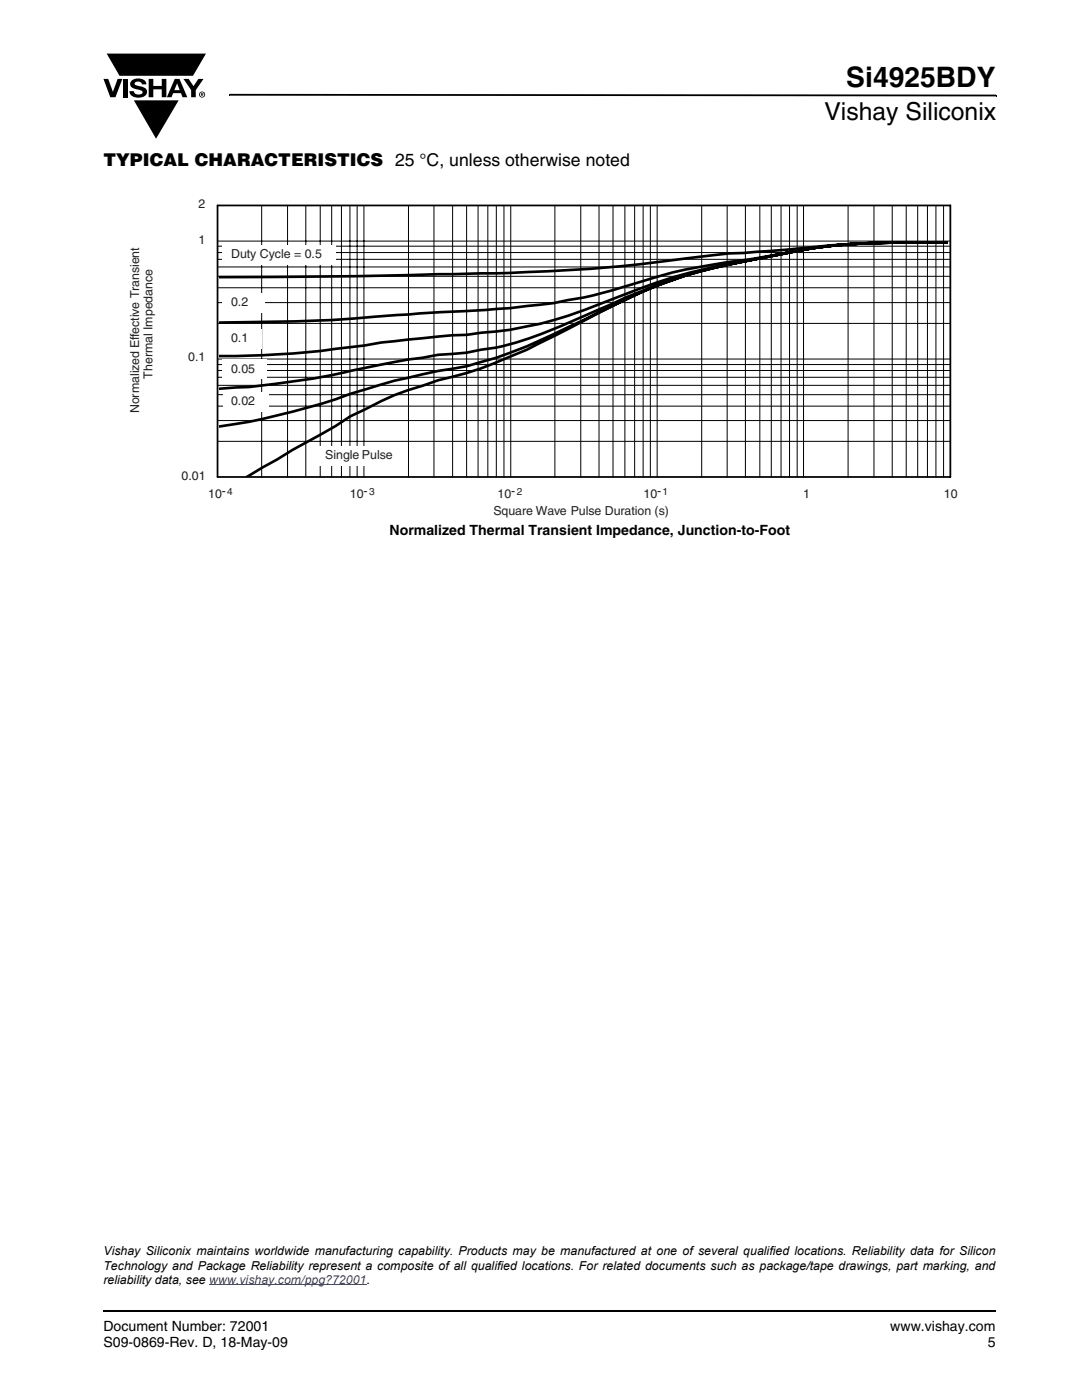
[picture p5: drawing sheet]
<svg xmlns="http://www.w3.org/2000/svg" width="216mm" height="279mm" viewBox="0 0 216 279" stroke-linecap="round" stroke-linejoin="round" font-family="sans-serif">
<defs><g id="words">
<text font-size="5.6" x="168.9" y="17.4">Si4925BDY</text>
<text font-size="4.9" x="164.5" y="24">Vishay Siliconix</text>
<text font-size="3.5" x="20.6" y="33">TYPICAL CHARACTERISTICS 25 °C, unless otherwise noted</text>
<g font-size="2.8">
<text x="77.7" y="106.8">Normalized Thermal Transient Impedance, Junction-to-Foot</text>
<text x="20.6" y="265.6">Document Number: 72001</text>
<text x="20.6" y="268.8">S09-0869-Rev. D, 18-May-09</text>
<text x="177.7" y="265.6">www.vishay.com</text>
<text x="197.1" y="268.8">5</text>
</g>
<g font-size="2.5" fill="#231f20">
<text x="39.6" y="41.6">2</text>
<text x="39.6" y="48.8">1</text>
<text x="46.1" y="51.6">Duty Cycle = 0.5</text>
<text x="46.1" y="61.2">0.2</text>
<text x="46.1" y="68.3">0.1</text>
<text x="30.5" y="75.5" transform="rotate(-90 30.5 75.5)">Thermal Impedance</text>
<text x="37.6" y="72.1">0.1</text>
<text x="46.1" y="74.4">0.05</text>
<text x="27.7" y="82.5" transform="rotate(-90 27.7 82.5)">Normalized Effective Transient</text>
<text x="46.1" y="80.8">0.02</text>
<text x="36.2" y="95.8">0.01</text>
<text x="64.9" y="91.6">Single Pulse</text>
<text x="41.5" y="99.4">10</text>
<text x="44.3" y="98.7">-</text>
<text x="69.8" y="99.4">10</text>
<text x="72.5" y="98.7">-</text>
<text x="99.3" y="99.4">10</text>
<text x="102" y="98.7">-</text>
<text x="128.4" y="99.4">10</text>
<text x="131.1" y="98.7">-</text>
<text x="160.3" y="99.4">1</text>
<text x="188.4" y="99.4">10</text>
<text x="98.4" y="102.7">Square Wave Pulse Duration (s)</text>
</g>
<g font-size="2.5">
<text x="20.6" y="250.5">Vishay Siliconix maintains worldwide manufacturing capability. Products may be manufactured at one of several qualified locations. Reliability data for Silicon</text>
<text x="20.6" y="256.2">reliability data, see www.vishay.com/ppg?72001.</text>
<text x="20.6" y="253.4">Technology and Package Reliability represent a composite of all qualified locations. For related documents such as package/tape drawings, part marking, and</text>
</g>
<g font-size="2" fill="#231f20">
<text x="45.4" y="98.7">4</text>
<text x="73.6" y="98.7">3</text>
<text x="103.1" y="98.7">2</text>
<text x="132.2" y="98.7">1</text>
</g>
</g></defs>
<path d="M20.5 261.5h.1v.4h-.1z" fill="#000"/>
<path d="M20.6 261.7h178.2" fill="none" stroke="#000" stroke-width=".36"/>
<path d="M20.6 10.7h20.5v17h-20.5z" fill="#fff"/>
<g fill="#000">
<path d="M20.6 15.7h1l.9 2.6 1-2.6h.9l-1.4 3.7h-1zM24.6 15.7h.9v3.7h-.9zM26.3 16.1a2.09 2.09 0 0 1 2.8 .3l.1 .4h-.9a.79 .79 0 0 0-.7-.5 .79 .79 0 0 0-.7 .4l.2 .3 1 .3a1.09 1.09 0 0 1 1.2 1 1.09 1.09 0 0 1-1.1 1.1 1.74 1.74 0 0 1-2.4-1.2h.9a.96 .96 0 0 0 .8 .7 .96 .96 0 0 0 1-.5 1.31 1.31 0 0 0-1.3-.6 1.05 1.05 0 0 1-1.1-.5 1.05 1.05 0 0 1 .2-1.2zM29.7 15.7h.9v1.5h1.7v-1.5h.9v3.7h-.9v-1.6h-1.7v1.6h-.9zM36.6 15.7h1l1 1.5 1-1.5h1l-1.5 2.3v1.4h-1v-1.4zM21.3 10.7h19.8l-2.6 4.4h-3.8h-10.9zM45.7 18.7h.2v.4h-.2zM45.9 18.7l152.9 .2v.3l-152.9-.1zM198.8 18.9h.1v.3h-.1zM26.7 20h8.9l-4.5 7.7z"/>
<path d="M35.3 16.6l.6 1.4h-1.1zM34.9 15.7l-1.6 3.7h.9l.3-.8h1.6l.3 .8h1l-1.6-3.7z"/>
<path d="M40.2 18.6l.2 .1v.1h-.2zM40.1 18.5v.7h.1v-.3l.4 .3-.2-.3 .2-.2-.1-.1z"/>
<path d="M39.9 18.9a.46 .46 0 0 1 .9 0 .46 .46 0 0 1-.9 0zM39.7 18.9a.61 .61 0 0 0 1.2 0 .61 .61 0 0 0-1.2 0z"/>
</g>
<path d="M41.7 256.4h31.4" fill="none" stroke="#00f" stroke-width=".2"/>
<path d="M25.6 39.5h165.5v63.8h-165.5z" fill="#fff"/>
<path d="M189.2 48.4h-6.8a116.5 116.5 0 0 0-29.7 2.9l-1.5 .3a123.4 123.4 0 0 0-26.5 7.1 155.5 155.5 0 0 1-16.9 5.9 102.1 102.1 0 0 1-17.6 2.3l-14.1 1.5a182.4 182.4 0 0 1-32.4 2.7M189.2 48.4a181.1 181.1 0 0 0-27.4 1.2l-9.4 1.7a211.9 211.9 0 0 0-18.2 3.1l-9.3 2.7a77.1 77.1 0 0 1-11.6 2.8l-2.8 .6-8.7 1-21.6 1.3a380.9 380.9 0 0 1-36.5 1.6M189.2 48.4h-9a320 320 0 0 0-26.6 1.7l-1.2 .1a262.8 262.8 0 0 0-21.7 2.2 313.1 313.1 0 0 1-34.7 2.2l-26 .5-26.3 .2M189.2 48.4h-5.1a121.4 121.4 0 0 0-30 2.7 115.6 115.6 0 0 0-23 5.9 251.5 251.5 0 0 0-20.6 10.1 95.2 95.2 0 0 1-23.1 8.8l-3.1 1.1a47.9 47.9 0 0 0-11.5 4.7l-2.9 1.4-3 1.9-8.5 4.8-9 5.3M189.2 48.4h-6.8a117.9 117.9 0 0 0-30.2 3l-3.1 .6a93.4 93.4 0 0 0-27 9.1l-11.6 5.6a72.5 72.5 0 0 1-23.1 7.3l-3.1 .7a127.4 127.4 0 0 0-17.4 5 149.5 149.5 0 0 1-23.2 5.4M189.2 48.4h-6.8a116.6 116.6 0 0 0-29.8 2.9l-2.9 .6a105.1 105.1 0 0 0-27.6 8.7l-8 3.6a81.1 81.1 0 0 1-15.1 5.2l-5.9 1-5.7 .4-5.9 .9-8.7 1.7a172.3 172.3 0 0 1-23.1 3.8l-6 .4" fill="none" stroke="#000" stroke-width=".53"/>
<g fill="none" stroke="#000" stroke-width=".2">
<path d="M43.4 51.8h146.2M43.4 50.4h146.2M43.4 53.3h146.2M43.4 57.4h146.2M43.4 55.1h146.2M43.4 49.1h146.2M43.4 48.1h146.2M52.2 41v54.2M57.4 41v54.2M61 41v54.2M63.9 41v54.2M66.2 41v54.2"/>
<path d="M68.1 41v54.2M69.8 41v54.2M71.3 41v54.2M72.6 41v54.2M81.5 41v54.2M86.6 41v54.2M90.3 41v54.2M93.1 41v54.2M95.4 41v54.2M97.3 41v54.2M99 41v54.2M100.6 41v54.2"/>
<path d="M101.9 41v54.2M110.7 41v54.2M115.9 41v54.2M119.5 41v54.2M122.3 41v54.2M124.7 41v54.2M126.6 41v54.2M128.3 41v54.2M129.8 41v54.2M131.1 41v54.2M140 41v54.2M145.1 41v54.2"/>
<path d="M148.7 41v54.2M151.6 41v54.2M153.9 41v54.2M155.8 41v54.2M157.5 41v54.2M159.1 41v54.2M160.3 41v54.2M169.2 41v54.2M174.4 41v54.2M178 41v54.2M180.8 41v54.2M183.1 41v54.2"/>
<path d="M185.1 41v54.2M186.8 41v54.2M188.3 41v54.2M43.4 71.7h146.2M43.4 78.8h146.2M43.4 76.9h146.2M43.4 75.3h146.2M43.4 73.9h146.2M43.4 72.8h146.2M43.4 64.5h146.2M43.4 60.4h146.2M43.4 88.1h146.2"/>
<path d="M43.4 83.9h146.2M43.4 81.1h146.2"/>
</g>
<path d="M43.4 41h146.2v54.2h-146.2z" fill="none" stroke="#000" stroke-width=".35"/>
<g fill="#fff">
<path d="M44.4 58.6h8.5v3.8h-8.5z"/>
<path d="M44.4 65.7h7.8v3.8h-7.8z"/>
<path d="M44.4 71.8h8.8v3.8h-8.8z"/>
<path d="M44.4 78.3h9.2v3.8h-9.2z"/>
<path d="M63.2 89.1h18.1v3.8h-18.1z"/>
<path d="M44.4 49h22.7v3.9h-22.7z"/>
</g>
<use href="#words"/>
</svg>
